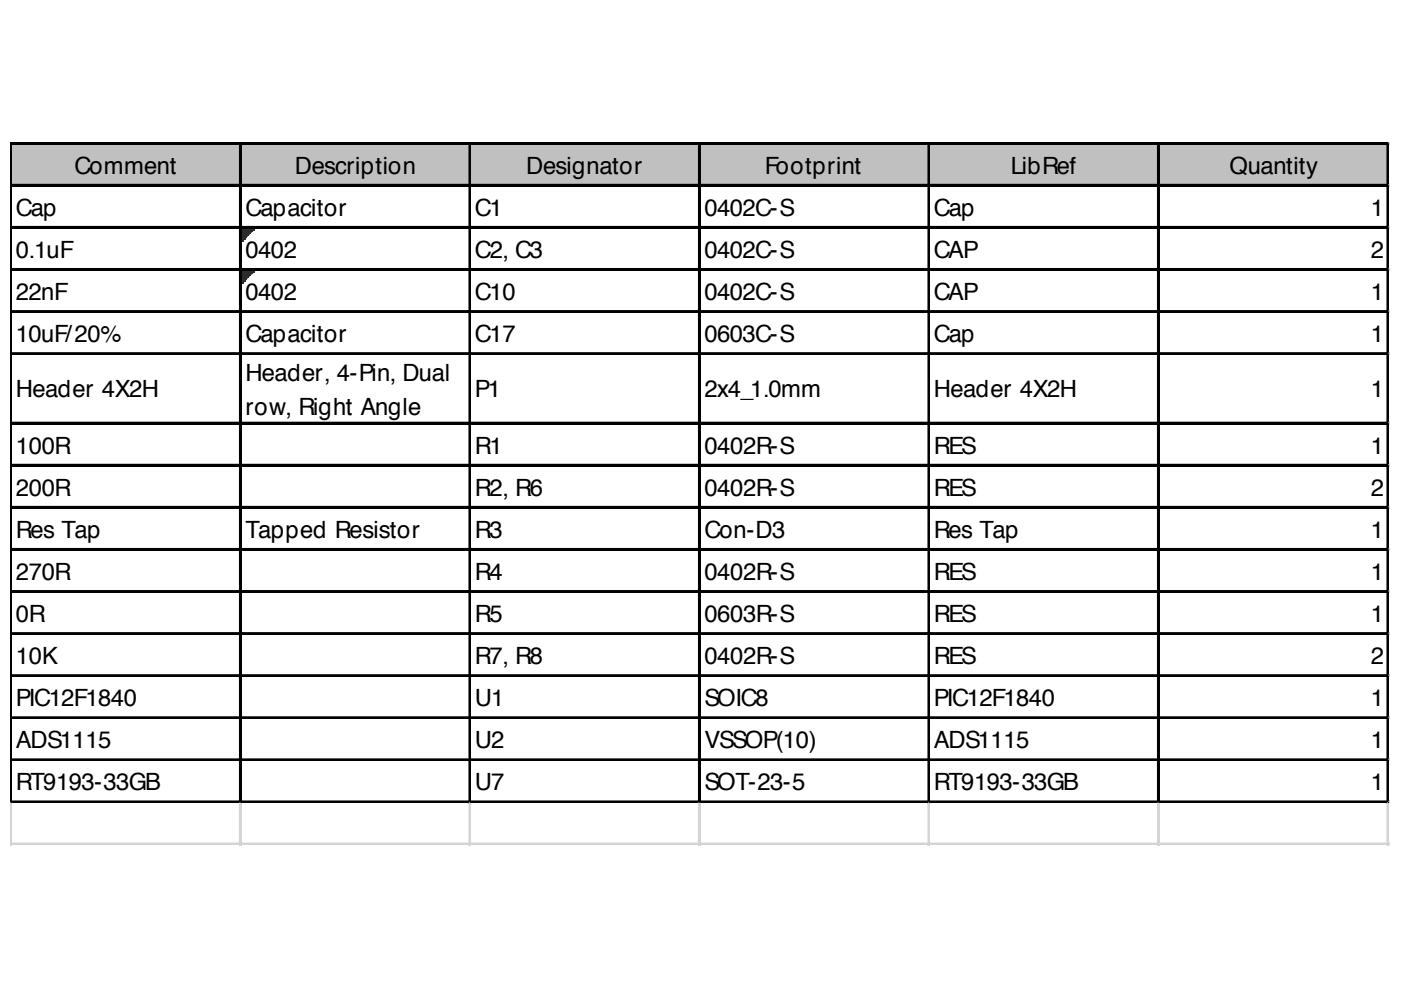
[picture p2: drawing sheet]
<svg xmlns="http://www.w3.org/2000/svg" width="297mm" height="210mm" viewBox="0 0 297 210" stroke-linecap="round" stroke-linejoin="round" font-family="sans-serif">
<defs><g id="words">
<g font-size="5">
<text x="15.8" y="36.9">Comment</text>
<text x="62.5" y="36.9">Description</text>
<text x="111.6" y="36.9">Designator</text>
<text x="162.2" y="36.9">Footprint</text>
<text x="214.4" y="36.9">LibRef</text>
<text x="260.7" y="36.9">Quantity</text>
<text x="3.4" y="45.8">Cap</text>
<text x="52" y="45.8">Capacitor</text>
<text x="100.7" y="45.8">C1</text>
<text x="149.3" y="45.8">0402C-S</text>
<text x="198" y="45.8">Cap</text>
<text x="290.6" y="45.8">1</text>
<text x="3.4" y="54.7">0.1uF</text>
<text x="52" y="54.7">0402</text>
<text x="100.7" y="54.7">C2, C3</text>
<text x="149.3" y="54.7">0402C-S</text>
<text x="198" y="54.7">CAP</text>
<text x="290.6" y="54.7">2</text>
<text x="3.4" y="63.6">22nF</text>
<text x="52" y="63.6">0402</text>
<text x="100.7" y="63.6">C10</text>
<text x="149.3" y="63.6">0402C-S</text>
<text x="198" y="63.6">CAP</text>
<text x="290.6" y="63.6">1</text>
<text x="3.4" y="72.5">10uF/20%</text>
<text x="52" y="72.5">Capacitor</text>
<text x="100.7" y="72.5">C17</text>
<text x="149.3" y="72.5">0603C-S</text>
<text x="198" y="72.5">Cap</text>
<text x="290.6" y="72.5">1</text>
<text x="52" y="80.7">Header, 4-Pin, Dual</text>
<text x="3.4" y="84.2">Header 4X2H</text>
<text x="52" y="88.1">row, Right Angle</text>
<text x="100.7" y="84.2">P1</text>
<text x="149.3" y="84.2">2x4_1.0mm</text>
<text x="198" y="84.2">Header 4X2H</text>
<text x="290.6" y="84.2">1</text>
<text x="3.4" y="96.2">100R</text>
<text x="100.7" y="96.2">R1</text>
<text x="149.3" y="96.2">0402R-S</text>
<text x="198" y="96.2">RES</text>
<text x="290.6" y="96.2">1</text>
<text x="3.4" y="105.1">200R</text>
<text x="100.7" y="105.1">R2, R6</text>
<text x="149.3" y="105.1">0402R-S</text>
<text x="198" y="105.1">RES</text>
<text x="290.6" y="105.1">2</text>
<text x="3.4" y="114.1">Res Tap</text>
<text x="52" y="114.1">Tapped Resistor</text>
<text x="100.7" y="114.1">R3</text>
<text x="149.3" y="114.1">Con-D3</text>
<text x="198" y="114.1">Res Tap</text>
<text x="290.6" y="114.1">1</text>
<text x="3.4" y="123">270R</text>
<text x="100.7" y="123">R4</text>
<text x="149.3" y="123">0402R-S</text>
<text x="198" y="123">RES</text>
<text x="290.6" y="123">1</text>
<text x="3.4" y="131.9">0R</text>
<text x="100.7" y="131.9">R5</text>
<text x="149.3" y="131.9">0603R-S</text>
<text x="198" y="131.9">RES</text>
<text x="290.6" y="131.9">1</text>
<text x="3.4" y="140.8">10K</text>
<text x="100.7" y="140.8">R7, R8</text>
<text x="149.3" y="140.8">0402R-S</text>
<text x="198" y="140.8">RES</text>
<text x="290.6" y="140.8">2</text>
<text x="3.4" y="149.7">PIC12F1840</text>
<text x="100.7" y="149.7">U1</text>
<text x="149.3" y="149.7">SOIC8</text>
<text x="198" y="149.7">PIC12F1840</text>
<text x="290.6" y="149.7">1</text>
<text x="3.4" y="158.7">ADS1115</text>
<text x="100.7" y="158.7">U2</text>
<text x="149.3" y="158.7">VSSOP(10)</text>
<text x="198" y="158.7">ADS1115</text>
<text x="290.6" y="158.7">1</text>
<text x="3.4" y="167.6">RT9193-33GB</text>
<text x="100.7" y="167.6">U7</text>
<text x="149.3" y="167.6">SOT-23-5</text>
<text x="198" y="167.6">RT9193-33GB</text>
<text x="290.6" y="167.6">1</text>
</g>
</g></defs>
<path d="M2.5 30.6h292v9h-292z" fill="#c0c0c0"/>
<path d="M51.2 48.5h2.8M51.2 48.9h2.4M51.2 49.3h2M51.2 48.7h2.8M51.2 49.1h2.4" fill="none" stroke="#008000" stroke-width=".39"/>
<path d="M51.2 49.3h2v.3h-2z" fill="#008000"/>
<path d="M51.2 49.6h1.6" fill="none" stroke="#008000" stroke-width=".39"/>
<path d="M51.2 49.6h1.6v.4h-1.6z" fill="#008000"/>
<path d="M51.2 50h1.2" fill="none" stroke="#008000" stroke-width=".39"/>
<path d="M51.2 50h1.2v.4h-1.2z" fill="#008000"/>
<path d="M51.2 50.4h.8" fill="none" stroke="#008000" stroke-width=".39"/>
<path d="M51.2 50.4h.8v.4h-.8z" fill="#008000"/>
<path d="M51.2 50.8h.4" fill="none" stroke="#008000" stroke-width=".39"/>
<path d="M51.2 50.8h.4v.4h-.4z" fill="#008000"/>
<path d="M51.2 57.4h2.8M51.2 57.8h2.4M51.2 58.2h2M51.2 57.6h2.8M51.2 58h2.4" fill="none" stroke="#008000" stroke-width=".39"/>
<path d="M51.2 58.2h2v.4h-2z" fill="#008000"/>
<path d="M51.2 58.6h1.6" fill="none" stroke="#008000" stroke-width=".39"/>
<path d="M51.2 58.6h1.6v.4h-1.6z" fill="#008000"/>
<path d="M51.2 59h1.2" fill="none" stroke="#008000" stroke-width=".39"/>
<path d="M51.2 59h1.2v.3h-1.2z" fill="#008000"/>
<path d="M51.2 59.3h.8" fill="none" stroke="#008000" stroke-width=".39"/>
<path d="M51.2 59.3h.8v.4h-.8z" fill="#008000"/>
<path d="M51.2 59.7h.4" fill="none" stroke="#008000" stroke-width=".39"/>
<path d="M51.2 59.7h.4v.4h-.4z" fill="#008000"/>
<g fill="none" stroke="#000" stroke-width=".39">
<path d="M2.2 30.2v140.1M2.4 30.2v140.1M2.6 30.4h291.9M2.6 39.4h291.9M2.6 30.2h291.9M2.6 39.2h291.9M50.9 30.6v139.7M51.1 30.6v139.7M99.5 30.6v139.7M99.7 30.6v139.7M148.2 30.6v139.7M148.4 30.6v139.7"/>
<path d="M196.8 30.6v139.7M197 30.6v139.7M245.5 30.6v139.7M245.7 30.6v139.7M294.2 30.6v139.7M294.3 30.6v139.7M2.6 48.3h291.9M2.6 57.2h291.9M2.6 48.1h291.9M2.6 57h291.9M2.6 66.1h291.9M2.6 75.1h291.9"/>
<path d="M2.6 65.9h291.9M2.6 74.9h291.9M2.6 89.8h291.9M2.6 98.7h291.9M2.6 89.6h291.9M2.6 98.5h291.9M2.6 107.6h291.9M2.6 116.6h291.9M2.6 107.4h291.9M2.6 116.4h291.9M2.6 125.5h291.9M2.6 134.4h291.9"/>
<path d="M2.6 125.3h291.9M2.6 134.2h291.9M2.6 143.3h291.9M2.6 152.3h291.9M2.6 143.1h291.9M2.6 152.1h291.9M2.6 161.2h291.9M2.6 170.1h291.9M2.6 161h291.9M2.6 169.9h291.9"/>
</g>
<g fill="none" stroke="#d4d4d4" stroke-width=".39">
<path d="M294.5 30.2h.1M2.2 170.3v9M2.4 170.3v9M50.9 170.3v9M51.1 170.3v9M99.5 170.3v9M99.7 170.3v9M148.2 170.3v9M148.4 170.3v9M196.8 170.3v9M197 170.3v9M245.5 170.3v9"/>
<path d="M245.7 170.3v9M294.2 170.3v9M294.3 170.3v9"/>
</g>
<path d="M294.5 30.2l.1 .4z" fill="#d4d4d4"/>
<path d="M294.5 39.2h.1" fill="none" stroke="#d4d4d4" stroke-width=".39"/>
<path d="M294.5 39.2l.1 .4z" fill="#d4d4d4"/>
<path d="M294.5 48.1h.1" fill="none" stroke="#d4d4d4" stroke-width=".39"/>
<path d="M294.5 48.1l.1 .4z" fill="#d4d4d4"/>
<path d="M294.5 57h.1" fill="none" stroke="#d4d4d4" stroke-width=".39"/>
<path d="M294.5 57l.1 .4z" fill="#d4d4d4"/>
<path d="M294.5 65.9h.1" fill="none" stroke="#d4d4d4" stroke-width=".39"/>
<path d="M294.5 65.9l.1 .4z" fill="#d4d4d4"/>
<path d="M294.5 74.9h.1" fill="none" stroke="#d4d4d4" stroke-width=".39"/>
<path d="M294.5 74.9l.1 .3z" fill="#d4d4d4"/>
<path d="M294.5 89.6h.1" fill="none" stroke="#d4d4d4" stroke-width=".39"/>
<path d="M294.5 89.6l.1 .4z" fill="#d4d4d4"/>
<path d="M294.5 98.5h.1" fill="none" stroke="#d4d4d4" stroke-width=".39"/>
<path d="M294.5 98.5l.1 .4z" fill="#d4d4d4"/>
<path d="M294.5 107.4h.1" fill="none" stroke="#d4d4d4" stroke-width=".39"/>
<path d="M294.5 107.4l.1 .4z" fill="#d4d4d4"/>
<path d="M294.5 116.4h.1" fill="none" stroke="#d4d4d4" stroke-width=".39"/>
<path d="M294.5 116.4l.1 .4z" fill="#d4d4d4"/>
<path d="M294.5 125.3h.1" fill="none" stroke="#d4d4d4" stroke-width=".39"/>
<path d="M294.5 125.3l.1 .4z" fill="#d4d4d4"/>
<path d="M294.5 134.2h.1" fill="none" stroke="#d4d4d4" stroke-width=".39"/>
<path d="M294.5 134.2l.1 .4z" fill="#d4d4d4"/>
<path d="M294.5 143.1h.1" fill="none" stroke="#d4d4d4" stroke-width=".39"/>
<path d="M294.5 143.1l.1 .4z" fill="#d4d4d4"/>
<path d="M294.5 152.1h.1" fill="none" stroke="#d4d4d4" stroke-width=".39"/>
<path d="M294.5 152.1l.1 .4z" fill="#d4d4d4"/>
<path d="M294.5 161h.1" fill="none" stroke="#d4d4d4" stroke-width=".39"/>
<path d="M294.5 161l.1 .4z" fill="#d4d4d4"/>
<path d="M294.5 169.9h.1" fill="none" stroke="#d4d4d4" stroke-width=".39"/>
<path d="M294.5 169.9l.1 .4z" fill="#d4d4d4"/>
<path d="M2.2 179h292.4M2.2 178.8h292.4" fill="none" stroke="#d4d4d4" stroke-width=".39"/>
<use href="#words"/>
</svg>
